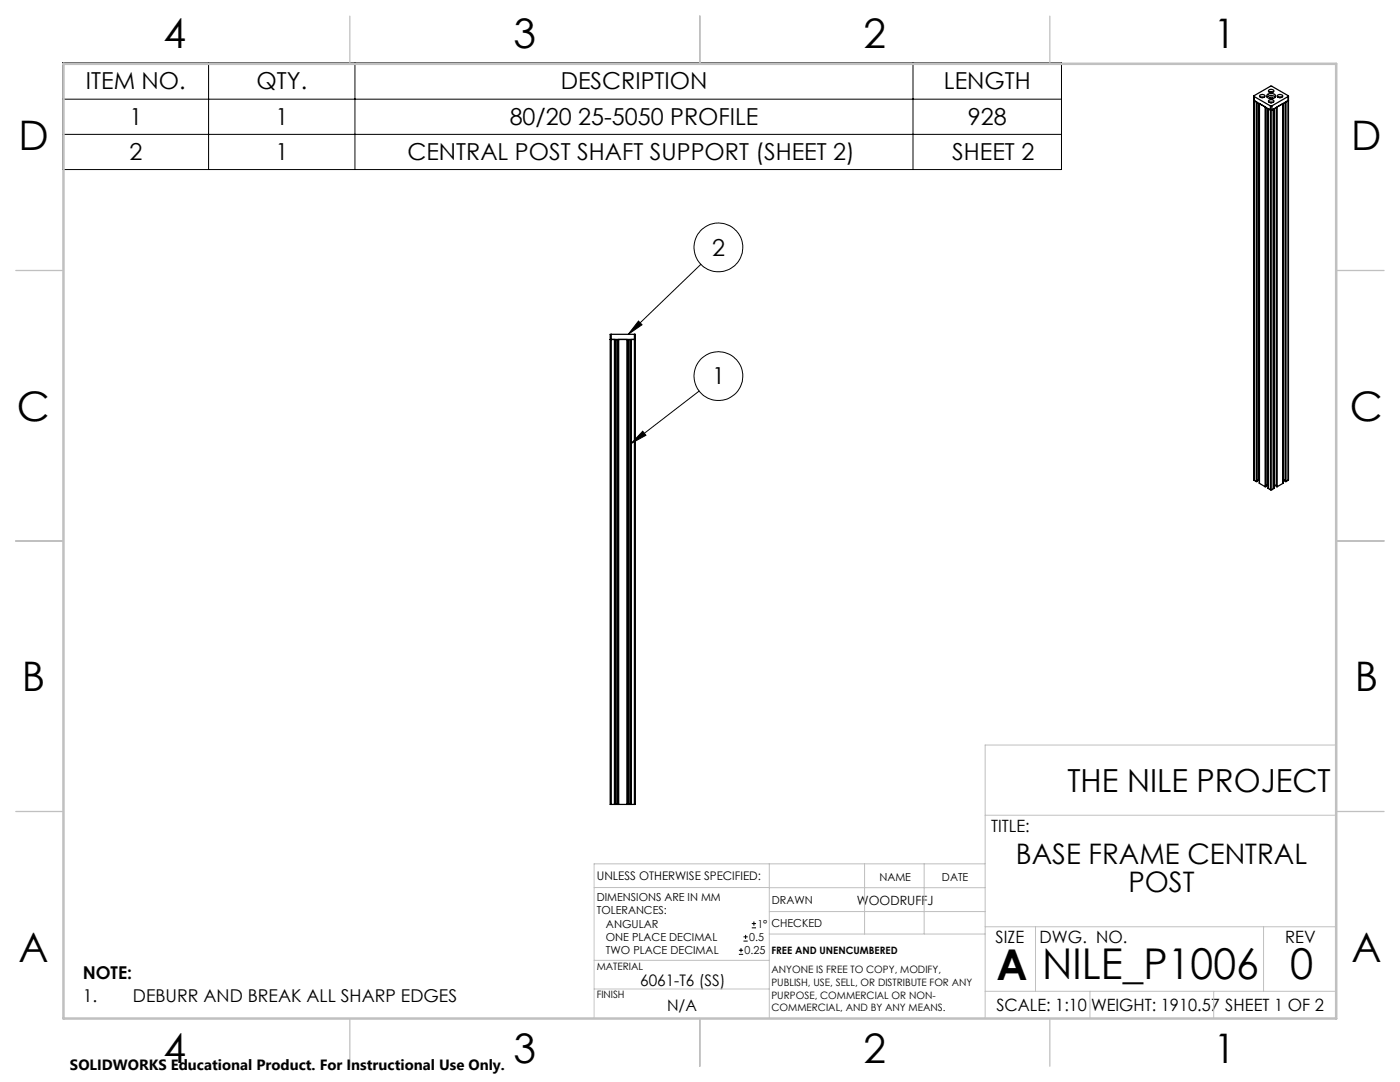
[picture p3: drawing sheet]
<svg xmlns="http://www.w3.org/2000/svg" width="279mm" height="216mm" viewBox="0 0 279 216" stroke-linecap="round" stroke-linejoin="round" font-family="sans-serif">
<defs><g id="words">
<g font-size="8.5">
<text x="198.9" y="195.5">A</text>
<text x="208" y="195.4">NILE_P1006</text>
<text x="257.4" y="195.4">0</text>
</g>
<g font-size="8.1">
<text x="32.7" y="9.7">4</text>
<text x="102.5" y="9.7">3</text>
<text x="172.4" y="9.7">2</text>
<text x="242.2" y="9.7">1</text>
<text x="3.7" y="30">D</text>
<text x="269.7" y="30">D</text>
<text x="3.4" y="83.9">C</text>
<text x="269.4" y="83.9">C</text>
<text x="4.4" y="137.9">B</text>
<text x="270.4" y="137.9">B</text>
<text x="3.7" y="191.9">A</text>
<text x="269.7" y="191.9">A</text>
<text x="32.7" y="212.2">4</text>
<text x="102.5" y="212.2">3</text>
<text x="172.4" y="212.2">2</text>
<text x="242.2" y="212.2">1</text>
</g>
<text font-size="6.3" x="213" y="158">THE NILE PROJECT</text>
<g font-size="5.6">
<text x="202.7" y="172.3">BASE FRAME CENTRAL</text>
<text x="225.2" y="178">POST</text>
</g>
<g font-size="4.7">
<text x="17.1" y="17.8">ITEM NO.</text>
<text x="51.2" y="17.8">QTY.</text>
<text x="111.9" y="17.8">DESCRIPTION</text>
<text x="188.4" y="17.8">LENGTH</text>
<text x="25.8" y="25">1</text>
<text x="55" y="25">1</text>
<text x="101.7" y="25">80/20 25-5050 PROFILE</text>
<text x="193.2" y="25">928</text>
<text x="25.8" y="32">2</text>
<text x="55" y="32">1</text>
<text x="81.3" y="31.9">CENTRAL POST SHAFT SUPPORT (SHEET 2)</text>
<text x="190" y="31.9">SHEET 2</text>
<text x="142.1" y="51">2</text>
<text x="142.1" y="76.7">1</text>
</g>
<g font-size="3.5">
<text x="16.5" y="195.2">NOTE:</text>
<text x="16.5" y="200">1.</text>
<text x="26.5" y="200">DEBURR AND BREAK ALL SHARP EDGES</text>
</g>
<g font-size="3.4">
<text x="197.8" y="166">TITLE:</text>
<text x="198.7" y="188.1">SIZE</text>
<text x="207.5" y="188.1">DWG. NO.</text>
<text x="256.5" y="188.2">REV</text>
<text x="198.8" y="201.7">SCALE: 1:10</text>
<text x="217.7" y="201.8">WEIGHT: 1910.57 SHEET 1 OF 2</text>
</g>
<g font-size="3.2">
<text x="127.8" y="196.7">6061-T6 (SS)</text>
<text x="133.1" y="201.8">N/A</text>
</g>
<text font-size="3" x="14" y="213.5">SOLIDWORKS Educational Product. For Instructional Use Only.</text>
<text font-size="2.5" x="171" y="180.6">WOODRUFFJ</text>
<text font-size="2.4" x="119.1" y="175.6">UNLESS OTHERWISE SPECIFIED:</text>
<g font-size="2.2">
<text x="119.1" y="179.8">DIMENSIONS ARE IN MM</text>
<text x="175.5" y="175.9">NAME</text>
<text x="188" y="175.9">DATE</text>
<text x="119.1" y="182.5">TOLERANCES:</text>
<text x="120.9" y="185.1">ANGULAR</text>
<text x="151.2" y="185.1">1°</text>
<text x="154" y="185">CHECKED</text>
<text x="154" y="180.3">DRAWN</text>
<text x="120.9" y="187.8">ONE PLACE DECIMAL</text>
<text x="120.9" y="190.4">TWO PLACE DECIMAL</text>
<text x="148.6" y="190.4">0.25</text>
<text x="149.5" y="187.8">0.5</text>
</g>
<g font-size="2">
<text x="154" y="190.4">FREE AND UNENCUMBERED</text>
<text x="119.1" y="193.5">MATERIAL</text>
<text x="154" y="194.2">ANYONE IS FREE TO COPY, MODIFY,</text>
<text x="154" y="196.7">PUBLISH, USE, SELL, OR DISTRIBUTE FOR ANY</text>
<text x="119.1" y="199.2">FINISH</text>
<text x="154" y="199.2">PURPOSE, COMMERCIAL OR NON-</text>
<text x="154" y="201.8">COMMERCIAL, AND BY ANY MEANS.</text>
</g>
</g></defs>
<g fill="none" stroke="#000" stroke-width=".2">
<path d="M12.5 12.5h199.3v21.3h-199.3zM12.5 19.8h199.3M41.6 12.5v21.3M70.8 12.5v21.3M182.2 12.5v21.3M12.5 26.8h199.3M139.9 52.7l-14.5 14M127.4 64.1l.7 .7-2.7 1.9zM139.5 78l-13.5 10.5M128.3 86l.6 .9-2.9 1.6zM147.5 190.4h.8M147.5 189.6h.8"/>
<path d="M147.9 189.2v.8M148.4 187.8h.8M148.4 186.9h.8M148.8 186.5v.9M150 185.1h.9M150 184.3h.9M150.5 183.9v.8"/>
<circle cx="143.4" cy="49.4" r="4.9"/>
<circle cx="143.4" cy="75.1" r="4.9"/>
</g>
<g fill="none" stroke="#c0c0c0" stroke-width=".2">
<path d="M266.7 148.7h-70.1v54.5M118.6 177.1h34.9M153.5 172.4v30.8M153.5 177.1h43.1M172.5 172.4v14M184.4 172.4v14M196.6 172.4h-78v30.8M196.6 162.7h70.1M118.6 197.3h34.9M118.6 191.6h34.9M153.5 186.4h43.1M153.5 181.9h43.1"/>
<path d="M196.6 197.8h70.1M196.6 184.9h70.1M206.7 184.9v12.9M217.5 197.8v5.4M242.2 197.8v5.4M252.2 184.9v12.9"/>
</g>
<path d="M69.8 3.2v9.5M139.7 3.2v9.5M209.5 3.2v9.5M3.1 54h9.6M266.7 54h9.5M3.1 107.9h9.6M266.7 107.9h9.5M3.1 161.9h9.6M266.7 161.9h9.5M69.8 203.2v9.6M139.7 203.2v9.6M209.5 203.2v9.6" fill="none" stroke="#c0c0c0" stroke-width=".25"/>
<path d="M12.7 12.7h254v190.5h-254z" fill="none" stroke="#c0c0c0" stroke-width=".5"/>
<path d="M127.4 64.1l.7 .7-2.7 1.9zM128.3 86l.6 .9-2.9 1.6z" fill="#000"/>
<g fill="none" stroke="#000" stroke-width=".25">
<path d="M250.2 19.2l.1 76.6M250.3 19.3v-.2l3.3-1.9h.2l3.3 1.9v.2M250.3 19.3v76.5M250.3 19.3l3.2 1.8M251.4 19a.62 .62 0 0 1 1 .3 .6 .6 0 0 1-1-.2zM251.6 19.4h.7M251.8 19.5h.2M252.9 19.4a1.24 1.24 0 0 1 1.6 0M252.9 18.9a.97 .97 0 0 1 1.7 .4 1.09 1.09 0 0 1-1.8-.1zM253.3 20a.53 .53 0 0 1 .6-.1 .53 .53 0 0 1 .3 .5h-.1a.57 .57 0 0 1-.9-.3zM253.3 17.9a.53 .53 0 0 1 .6-.1 .53 .53 0 0 1 .3 .5l-.1 .1a.57 .57 0 0 1-.9-.3zM253.3 18.4h.7"/>
<path d="M253.4 19.6a.3 .3 0 0 1 .3-.2 .3 .3 0 0 1 .3 .2M253.6 18.5h.2M254.9 19.1a.6 .6 0 0 1 1.1 .2 .6 .6 0 0 1-1.1-.2zM255.1 19.4h.7M255.3 19.5h.3M257.1 19.3v76.5M257.1 19.3l-3.3 1.8M257.1 19.2v76.6M250.2 20l.1 .1M250.3 20.1l.4 .2v75.8M250.3 20.1l3.2 1.8M250.9 20.4v75.7h-.2"/>
<path d="M251.3 20.6v75.2M251.3 20.6l.1 75.8M252.7 21.4v75.7h-.2M253 21.7v75.1M253.1 21.7v75.8M253.1 21.7l.4 .2M253.3 20.4h.7M253.5 21.9h.3M253.5 21.1h.3M253.5 21.1v76.6M253.6 20.5h.2M253.8 21.9l.4-.2v75.8"/>
<path d="M253.8 21.1v76.6M254.3 21.7l-.1 75.8M254.7 21.4v75.7h.2M254.9 21.3v75.8M256 20.6v75.8l-1.1 .7M256.1 20.6v75.2M256.5 20.4v75.7h.1M257.1 20.1l-3.3 1.8M257.1 20.1l-.5 .2v75.8M257.1 20v.1M121.8 67.7h5M122 66.7h-.2v93.8h.2"/>
<path d="M122 66.7v93.8M122 66.7h4.6M122.6 67.7v92.8M122.7 67.7v92.8M122.9 67.7v92.8M123.2 67.7v92.8M123.4 67.7v92.8M123.5 67.7v92.8M125.1 67.7v92.8M125.2 67.7v92.8M125.4 67.7v92.8M125.7 67.7v92.8"/>
<path d="M125.9 67.7v92.8M126 67.7v92.8M126.6 66.7h.2v93.8h-.2M126.6 66.7v93.8M250.3 95.8l.4 .3M250.9 95.8h.4M251.4 96.4v-75.7l1.1 .6v75.8M251.4 96.4l1.1 .7M252.7 96.8h.4M253.1 97.4v.1M253.1 97.5l.4 .2M253.5 97.7h.3"/>
<path d="M254.2 97.5l-.4 .2M254.3 96.8h.1M254.3 96.8h.4M256 95.8h.5M257.1 95.8l-.5 .3M122 160.5h.6M122.6 160.5h.1M122.7 160.5h.2M122.9 160.5h.3M123.2 160.5h.2M123.4 160.5h.1M123.5 160.5h1.6"/>
<path d="M125.1 160.5h.1M125.2 160.5h.2M125.4 160.5h.3M125.7 160.5h.2M125.9 160.5h.1M126 160.5h.6"/>
</g>
<use href="#words"/>
</svg>
